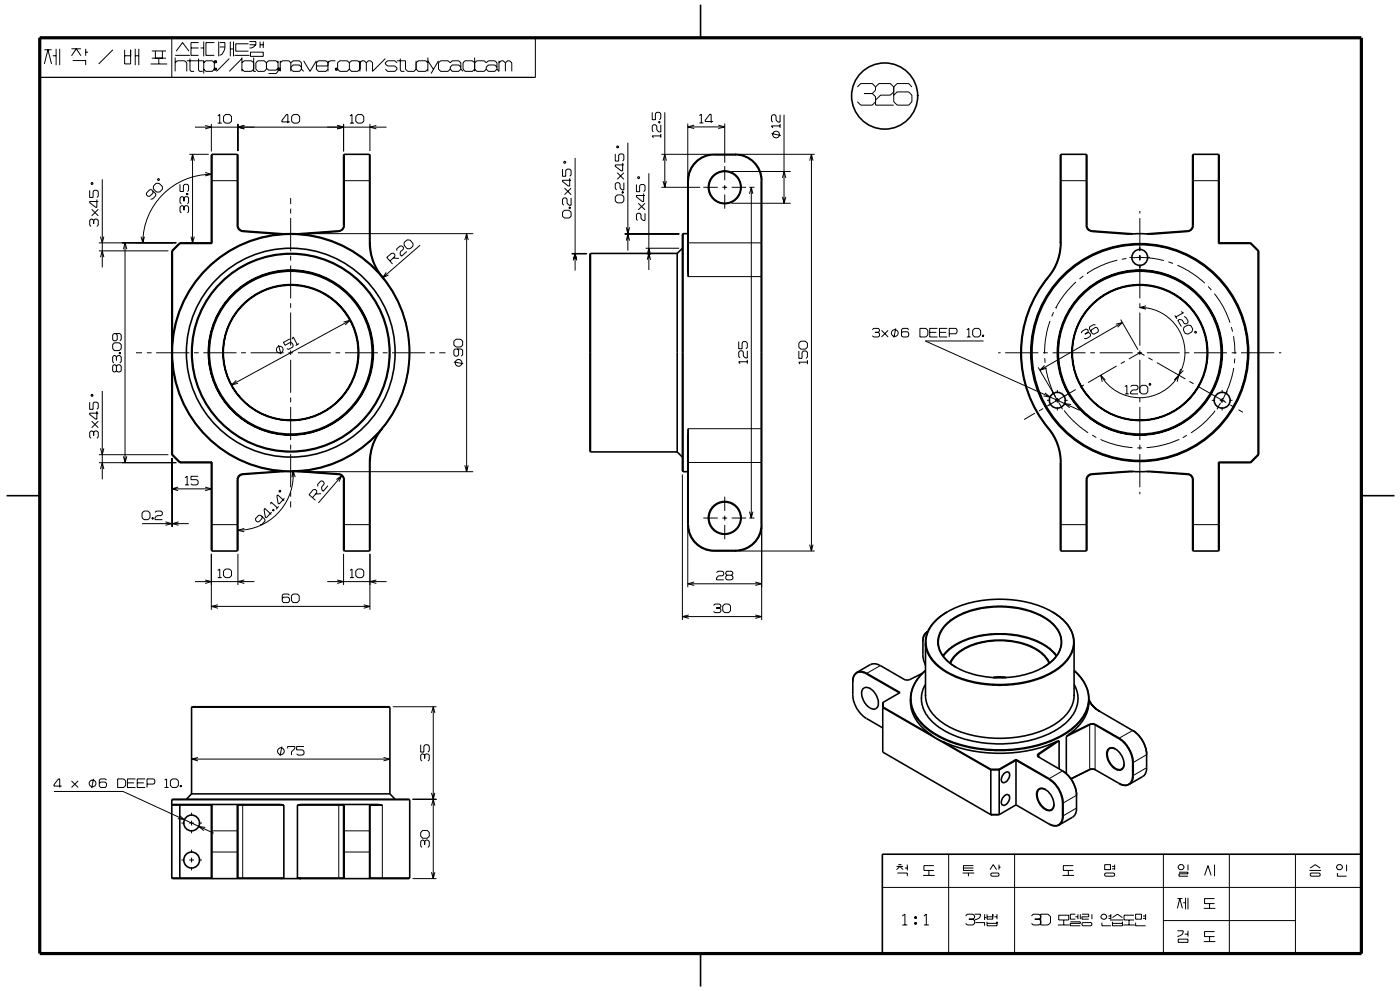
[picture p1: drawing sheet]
<svg xmlns="http://www.w3.org/2000/svg" width="297mm" height="210mm" viewBox="0 0 297 210" stroke-linecap="round" stroke-linejoin="round" font-family="sans-serif">
<g fill="none" stroke="#000" stroke-width=".21">
<path d="M8.4 8h105.1l-.1 8.4h-105zM9.4 10.5h1.5M9.4 13.5l.8-3 .7 3M11.2 11.8h.7M11.9 10.3v3.5M12.7 10.3v3.5M15.2 10.3h1.9M15.2 11.8l1-1.5 .9 1.5M15.4 12.8h2.8v1M18.2 10.3v1.5M18.2 11h.5M23.9 10.5l-3 3"/>
<path d="M26.4 11.8h1.3M26.4 10.5v3h1.3v-3M28.7 11.8h.7M28.7 10.3v3.5M29.4 10.3v3.5M31.9 13.5h3.5M32.2 12.3h3M32.2 10.8h3M32.9 10.8v1.5M33.6 12.3v1.2M34.4 10.8v1.5M36.4 8v8.4"/>
<path d="M37.1 11.7h3.2M37.1 13.3l.4-.4h1.6l.5 .4v1.8M37.1 12.2v2.9M37.3 10.8l1.4-1.8 1.3 1.8M39.6 12.9h3.6v2.7M40.3 12.4v2.5l.2 .2h.6M40.5 10.2h1.6M42.1 12.4v2.5l.2 .2h.7M42.1 9h-1.6v2.7h1.6M42.5 10.2h.7M43.2 13.3l.4-.4h1.4l.4 .4h.5v-.4h-.5v2h.5v-.5h-.5M43.2 14.6l.4 .5h1.4l.4-.5"/>
<path d="M43.2 8.8v3.1M45.4 9h-1.8v2.7h1.8M45.7 12.9v.4M45.7 14.4v.5M46.4 8.8v3.1M46.6 9h1.1a2.36 2.36 0 0 1-1.1 2.7M46.6 9.9h1.1M48.6 12.4l-2.7 2.7M48.8 8.8v3.1M48.8 10.4h.7M49.5 8.8v3.1M49.7 11.7h3.2"/>
<path d="M51.3 13.3l.4-.4h1.6l.5 .4M51.3 14.6l.4 .5h1.6l.5-.5M51.3 12.4l-2.7 2.7M51.3 12.2v2.9M52.7 9.3h-2.7v1.5h2.7M52.9 8.8h1.3v.7M52.9 9.5h1.3M53.1 11h2.7v.9h-2.7zM53.8 12.2v2.9h.4M54.2 9.5a1.44 1.44 0 0 1-1.3 .7M54.2 13.3l.5-.4h1.3l.5 .4v1.3l-.5 .5h-1.3l-.5-.5zM55.1 8.8v1.4"/>
<path d="M55.1 9.5h.7M55.8 8.8v1.4M56.5 13.3l.4-.4h1.6l.4 .4M56.5 14.4l.4 .5h1.6l.4-.5h.5M58.9 14.9h.5M58.9 12.9v2.2l-.4 .5h-1.6M59.2 14.4v.5M59.4 13.3l.5-.4h1.3l.4 .4M59.4 12.9v2.2M61.6 13.3v1.8M61.6 13.3l.5-.4h1.4l.4 .4v1.3M61.6 14.6l.5 .5h1.4l.4-.5"/>
<path d="M61.6 14.2l.5-.4h1.4l.4 .4M63.9 14.6l.4 .5M64.3 12.9l1.4 2.2 1.4-2.2M67.1 14h2.4M69.5 12.9v2.2M71.1 12.9h-1.1l-.5 .4-.4-.4h-1.6l-.4 .4v1.3l.4 .5h1.6l.4-.5M71.3 14.4v.5M71.5 14.6l.5 .5h1.6l.4-.5M74 13.3l-.4-.4h-1.6l-.5 .4v1.6h-.4v-.5h.4M74 13.3l.5-.4h1.3l.5 .4 .4-.4h.5l.4 .4M74 14.6l.5 .5h1.3l.5-.5M74 13.3v1.3"/>
<path d="M76.3 12.9v2.2M77.6 13.3v1.8M81.7 12.4l-2.8 2.7v-1.8l-.4-.4h-.4l-.5 .4M84.2 13.3l-.5-.4h-1.6l-.4 .4v.2l.4 .5h1.6l.5 .4v.2l-.5 .5h-1.6l-.4-.5M84.2 12.9h1.7v1.7l.5 .5h1.4l.4-.5M84.8 12.4v2.5l.2 .2h.7M88.2 12.9v1.7M88.2 13.3l.4-.4h1.6l.5 .4M88.2 14.6l.4 .5h1.6l.5-.5M90.7 12.2v2.9M90.7 12.9l1.1 1.7M92.9 12.9l-1.5 2.7"/>
<path d="M95.4 14.6l-.4 .5h-1.6l-.5-.5v-1.3l.5-.4h1.6l.4 .4 .4-.4h1.4l.5 .4v1.3M95.4 14.6l.4 .5h1.4l.5-.5M97.7 14.2l-.5-.4h-1.4l-.4 .4v.4M97.7 14.6l.4 .5M100.6 12.2v2.9M103 14.6l.5 .5h1.4l.4-.5M103 14.6l-.4 .5h-1.6l-.4-.5-.5 .5h-1.5l-.5-.5v-1.3l.5-.4h1.5l.5 .4 .4-.4h1.6l.4 .4 .5-.4h1.4l.4 .4v1.3M105.3 14.2l-.4-.4h-1.4l-.5 .4v.4M105.7 13.3l.5-.4h.4l.5 .4M105.7 12.9v2.2l-.4-.5M107.1 13.3l.5-.4h.4l.5 .4v1.8M107.1 13.3v1.8"/>
<path d="M181.7 18.4l.7-.7h2.5l.6 .7M183.1 19.8h1.8M184.9 19.8l.6 .7v1.8h3.9M185.5 18.4v.7l-.6 .7M185.5 18.4l.8-.7h2.4l.7 .7M189.4 18.4v3.1l.7 .8h2.5l.7-.8v-1.3l-.7-.7h-2.5l-.7 .7M189.4 19.5l-.7 .7h-2.1l-1.1 1M189.4 18.4l.7-.7h2.5l.7 .7M19.4 38.7l.3 .1-.1 .3-.3-.1zM21.7 38v18.6M32.5 39.4l.6-.6h.6l.7 .7v.6l-.6 .6h-.6l-.7-.7zM33.5 37.8l.3 .2-.1 .2-.3-.1z"/>
<path d="M38.1 39v1.6h.8v-1.3l.2-.3h.6l.3 .3v1l-.3 .3M40.1 32.7h4.1M40.5 34l.3-1.3 .4 1.3M40.8 32.7v18.7M41.3 26.9h40.6M43.5 36.5l1.3 .4-1.3 .4M43.5 26.6l1.3 .3-1.3 .4M44.8 26.3v5.8M44.8 38.3h5.6M44.8 36.9a14.5 14.5 0 0 0-14.5 14.5M46.1 24.6l.5-.3v1.8M46.1 26.1h.9"/>
<path d="M47.4 24.7l.4-.4h.8l.5 .4v1l-.5 .4h-.8l-.4-.4zM50.4 26.2v5.8M51.8 26.6l-1.4 .3 1.4 .4M61.4 25.8h-1.7v-.3l1-1.2h.3v1.8M61.8 24.7l.4-.4h.9l.4 .4v1l-.4 .4h-.9l-.4-.4zM71.5 26.6l1.3 .3-1.3 .4M72.8 26.3v5.8M72.8 38.3h5.6M74.2 26.1h.8M74.2 24.6l.4-.3v1.8M75.4 24.7l.4-.4h.9l.4 .4v1l-.4 .4h-.9l-.4-.4zM78.4 26.2v5.8"/>
<path d="M79.8 26.6l-1.4 .3 1.4 .4M119.2 35.8v1.5h.7v-1.2l.3-.3h.5l.3 .3v1l-.3 .2M119.5 34.3l.3-.1 .1 .3-.3 .1zM119.6 39.8l1.4 1.4M120.7 37.8v1.6h-.3l-1.2-1v-.2h1.8M121 39.8l-1.4 1.4M121.9 33.4v23.9M130.4 32.6v1.5h.7v-1.2l.3-.3h.5l.3 .3v.9l-.3 .3M130.8 30.9l.3 .2-.1 .2-.3-.1zM130.8 36.6l1.4 1.4M131.9 34.5v1.7h-.2l-1.3-1v-.3h1.8M132.2 36.6l-1.4 1.4"/>
<path d="M132.2 38.7v1.5h-.4l-.4-.4v-.8l-.3-.3h-.4l-.3 .3v.9l.3 .3M133.1 30.2v22.9M134.9 39.1v1.5h.6v-1.3l.3-.2h.6l.3 .2v1l-.3 .3M135.1 37.6l.3-.2 .1 .3-.2 .1zM137.5 36.7v20.5M138.2 23.8v1.6h.7v-1.3l.3-.3h.5l.3 .3v1l-.3 .3M139.6 25.7h.3v.3h-.3zM139.6 25.9h.3M140 28.8h-1.8l.3 .4M140 26.4v1.5h-.4l-.4-.4v-.8l-.3-.3h-.4l-.3 .3v1l.3 .2M140 28.4v.8M140.2 39.7h8.2"/>
<path d="M140.2 32.7h10.5M140.5 38.4l.4 1.3 .3-1.3M140.5 34l.4-1.3 .3 1.3M140.9 23.8v15.9M145.8 26.2v11.4M145.8 38.3h.1M145.8 26.9h7.8M147.1 26.5l-1.3 .4 1.3 .3M148.2 24.5l.4-.3v1.8M148.2 26h.9M149.1 39.7h3M151.1 25.7h-1.7v-.2l1-1.3h.3v1.8"/>
<path d="M151.3 32.7v.1M152.2 26.5l1.4 .4-1.4 .3M153.1 39.7h1M153.6 26.2v8.3M153.6 35.2v3M153.6 39.2v1M155 36.3h12.6M155.1 39.7h3M155.8 32.7v.1M156.5 32.7h16.1M158.8 39.7h1.1M159.2 39.7v70"/>
<path d="M161.3 38.3h.1M163.5 28.3l2 .4M165.3 24.3v1.6h-.4l-.4-.5v-.8l-.3-.3h-.4l-.3 .3v1l.3 .3M165.3 26.7h-1.8l.3 .4M165.3 26.3v.8M165.8 37.7l.4-1.4 .3 1.4M166.2 24.3v18.7M171.6 34l.4-1.3 .3 1.3M172 32.7v84M181.7 21.5l.7 .8h2.5l.6-.8M224.7 38.3h5.6M252.7 38.3h5.7"/>
<path d="M19 40.3v1.5h.7v-1.2l.3-.3h.5l.3 .3v1l-.3 .2M19.4 44.3l1.4 1.4M19.9 46.7l-.3-.3h-.3l-.3 .3v1l.3 .3M19.9 46.7l.2-.3h.4l.3 .3v1l-.3 .3M19.9 46.7v.7M20.5 42.3v1.6h-.2l-1.3-1v-.2h1.8M20.8 44.3l-1.4 1.4M21 51.4h16.4M21 53.1h14.7M21.3 50.1l.4 1.3 .3-1.3M21.3 54.5l.4-1.4 .3 1.4M26.2 52.8l.3-1.4 .4 1.4"/>
<path d="M26.5 51.4v46.6M29.9 50.1l.4 1.3 .3-1.3M32.4 40.5v.4l-.7 .7h-.4l-.3-.3v-.4l.7-.7h.4l.9 .9v.3l-.7 .8h-.4M39 43.9l-.3-.3h-.3l-.3 .3v.9l.3 .3M39 41.9l-.3-.2h-.3l-.3 .2v1l.3 .3M39 43.9l.3-.3h.4l.3 .3v.9l-.3 .3M39 41.9v.7M39 43.9v.6M39 41.9l.3-.2h.4l.3 .2v1l-.3 .3M39.5 41h.3v.2h-.3zM39.5 41.1h.3M40.5 50.1l.3 1.3 .4-1.3"/>
<path d="M50.3 47.8h.1M51.4 48.9v.1M61.6 42v1.2M61.6 44.2v1M61.6 46.2v7M61.6 54.2v1M61.6 56.2v7M63 49.5h37.3M71.8 48.9v.1M72.8 47.8h.1M78.3 51.4h.1M81 58.7l1 1.2"/>
<path d="M81.8 57.7l-.7 1.1 1.2-.5M82.6 55.3l1.1-.9v-.4l-.3-.4h-.4l-1 .9 1.2 1.4M83.4 54.7h1.1M84.1 53.1v-.4l.7-.6h.4l.3 .3v.4l-.7 .5v.6l.3 .4 1.1-1M85.6 51.4l.7-.6h.6l.6 .8v.6l-.6 .5h-.6l-.7-.8zM89 51.9l-7.9 6.9M98.5 50.8l.4-1.3 .3 1.3M98.9 49.5v50.4M119.6 44.5h1l.4 .5v.8l-.4 .4h-1l-.4-.4v-.8zM120.6 43.9h.3v.3h-.3zM120.6 44h.3M121 41.9v1.6h-.4l-.4-.4v-.9l-.3-.3h-.4l-.3 .3v1l.3 .3"/>
<path d="M121.2 53.8h3.1M121.2 53.7h3.2M121.5 55.2l.4-1.4 .3 1.4M121.5 55l.4-1.3 .3 1.3M130.8 41.3h1l.4 .4v.8l-.4 .5h-1l-.4-.5v-.8zM131.8 40.6h.3v.3h-.3zM131.8 40.8h.3M132.4 49.5h11.6M132.4 49.6h11.5M132.7 51l.4-1.4 .3 1.4M132.7 48.1l.4 1.4 .3-1.4M135.3 43.1l1.4 1.4"/>
<path d="M136.4 41v1.7h-.3l-1.2-1v-.3h1.8M136.7 45.2v1.5h-.4l-.5-.4v-.9l-.3-.2h-.4l-.2 .2v1l.2 .3M136.7 43.1l-1.5 1.4M136.8 53.7h6M136.8 52.6h7.1M137.2 55l.3-1.3 .4 1.3M137.2 53.9l.3-1.3 .4 1.3M145.8 51.4h15.6M145.8 58.6l15.6 .1M153.6 41.2v3M155 43.1h12.6M158.8 41.1l.4-1.4 .4 1.4"/>
<path d="M165.8 41.7l.4 1.3 .3-1.3M222.1 58.6l.1 .1M224.7 51.4h.1M228 59.7l-2.5 2.8-1.8 2.7M229.6 58.5l-.8 .6M230.2 47.8h.1M230.4 57.9h.1M231.4 48.9v.1M236.8 55.1l-3.6 1.2-2.8 1.6M238.7 54.7l-1 .2M239.4 54.5h.6M239.7 54.6h3.8l3.1 .6"/>
<path d="M241.6 44.7v.5M241.6 46.2v7M241.6 54v1.2M241.6 56v7.2M243 54.5h.7M247.6 55.5l1 .3M249.5 56.2l3.3 1.8 2.5 2M251.7 48.9v.1M252.7 47.8h.2M23.9 73l.4-.4h1l.4 .4v.8l-.4 .5h-1l-.4-.5zM24.6 70.7l.2 .3v.9l-.2 .3h-.5l-.2-.3v-.9l.2-.3h1.3l.3 .3v.9l-.3 .3M24.7 75.6l-.3-.3h-.3l-.2 .3v1l.2 .3"/>
<path d="M24.7 77.6l-.3-.3h-.3l-.2 .3v.9l.2 .3h.3l.3-.3M24.7 77.6l.3-.3h.4l.3 .3v.9l-.3 .3h-.4l-.3-.3M24.7 75.6v.7M24.7 77.6v.9M24.7 75.6l.3-.3h.4l.3 .3v1l-.3 .3M25.3 74.7h.2v.2h-.2zM25.3 74.8h.2M28.8 74.7h1.3M31.1 74.7h1M33.1 74.7h7M41.1 74.7h1M43.1 74.7h7"/>
<path d="M51.1 74.7h1M53.1 74.7h7M59 73.1l.6 1.9M61.1 74.7h1M61.4 71.8l-1.3 .7 .3 .6 1.1-.6 .4 .1 .2 .5v.4l-.9 .5-.4-.1M61.6 64.2v1M61.6 66.2v7M61.6 74.2v1M61.6 76.2v7M61.9 71.8l.2-.4 .9 1.6M63.1 74.7h7M63.4 72.8l-.7 .4"/>
<path d="M71.1 74.7h1M72.8 68.2l1.4-.3-1.1 .9M73.1 74.7h7M74.2 67.9l-25.1 13.6M81.1 74.7h1M83.1 74.7h7M91.1 74.7h1M93.1 74.7h1.3M96.2 72.3l.4-.5h1l.4 .5v.8l-.4 .4h-1l-.4-.4zM96.2 76.7l2 .3M96.9 73.9l.3 .3v.9l-.3 .3h-.4l-.3-.3v-.9l.3-.3h1.2l.3 .3v.9l-.3 .3M156.5 72.3v1.6h.8v-1.3l.2-.3h.6l.3 .3v1l-.3 .3"/>
<path d="M158.4 74.3v1.5h-.5l-.4-.4v-.8l-.2-.3h-.5l-.3 .3v.9l.3 .3M158.4 76.6h-1.9l.3 .4M158.4 76.2v.8M169.3 74.3v1.6h.7v-1.3l.3-.3h.5l.3 .3v1l-.3 .3M169.7 72.3h1l.4 .4v.8l-.4 .5h-1l-.4-.5v-.8zM171.1 76.7h-1.8l.2 .4M171.1 76.3v.8M184.9 69.8l.3-.2h.9l.3 .2-.3 .6M185.4 70.4h.7M186.1 70.4l.3 .3v.4l-.3 .3h-.9l-.3-.3M186.8 70l1.4 1.4M188.2 70l-1.4 1.4"/>
<path d="M189.8 69.6l-.4 1.9M192.6 69.8l-.3-.2h-1l-.3 .2v1.3l.3 .3h1l.3-.3v-.6l-.3-.2h-1l-.3 .2M194.9 69.6h1.3l.4 .4v1l-.4 .4h-1.3zM197 70.4h1.4M198.7 69.6h-1.7v1.8h1.7M199.1 70.4h1.4M200.7 69.6h-1.6v1.8h1.6M201.2 70.7h1.4l.2-.3v-.5l-.2-.3h-1.4v1.8M204.9 71.4h.8M204.9 69.9l.4-.3v1.8M206.1 70l.4-.4h.9l.4 .4v1l-.4 .4h-.9l-.4-.4zM208.2 71h.2v.3h-.2z"/>
<path d="M208.3 71v.3M208.4 72.2h-12.3l32.7 14.7M211.5 74.7h.5M213 74.7h7M220 77.8l3.7 6.4M221 74.7h1M221.4 77.4l-1 1 1.3-.4M221.4 75.9l.1 .9M221.6 77.8l.6 2.7 1.5 3.7M222.5 68l-.5 1.6-.4 2-.2 3.2M223.1 74.7h6.9M223.3 66.1l-.4 .9"/>
<path d="M223.7 65.2h.1M230.5 70.4l.1-.3-.1-.3-.4-.1-.8 .5-.2 .4M230.5 70.4l-.6 .4M230.5 70.4l.4 .1 .2 .4-.1 .4-.8 .5-.4-.1M231.1 74.7h.9M232.1 68.8l-.3-.1-.9 .5-.1 .4 .7 1.1 .4 .1 .8-.5 .1-.4-.3-.5-.4-.1-.8 .6-.1 .3M233 74.7h7M236.5 68.7l1.3-.4-.9 1M236.6 77.5l-6 3.5M237.5 67.7l3.7 6.4M237.8 68.3l-17.4 10.1M238.4 76.5l-.9 .5"/>
<path d="M241 74.7h1M241.6 64.2v1M241.6 66.2v7M241.6 74.2v1M241.6 76.2v7M241.6 65.1a9.6 9.6 0 0 1 8.2 14.4 9.6 9.6 0 0 1-16.5 0M242.5 75.3l-.9-.6-2.4 1.3M242.9 64.8l-1.3 .4 1.3 .3M243 74.7h7M243.4 75.8l.9 .5M245.2 76.8l6 3.5M249 66.8l.4 .7"/>
<path d="M250.2 78.1l-.4 1.4 1-1M250.3 66l.5 .3-1.6 .8M250.9 67.1l.4 .1 .5 .8-.1 .4-.4 .2-.4-.1-.4-.7-.6-.1-.3 .2 .8 1.3M250.9 69.3l.9-.5 .5 .2 .5 .7-.2 .6-.8 .5-.6-.2-.4-.7zM251 74.7h1M253 74.7h7M253.2 70.2h.3v.3h-.3zM256 60.7l.7 .7M257.3 62.2l2 2.9 1.3 3.2M260.9 69.3l.3 .9M261 74.7h1M261.4 71.2l.3 3.7"/>
<path d="M261.5 77.9l-.8 3.2-1.5 3.4M261.7 75.9l-.1 1M263 74.7h7M271 74.7h.5M19 85.2v1.5h.7v-1.3l.3-.2h.5l.3 .2v1l-.3 .3M19.3 83.7l.3-.2 .1 .3-.3 .2zM19.4 89.2l1.4 1.4M19.9 91.6l-.3-.3h-.3l-.3 .3v.9l.3 .3M19.9 91.6v.7M19.9 91.6l.2-.3h.4l.3 .3v.9l-.3 .3M20.5 87.1v1.7h-.2l-1.3-1v-.3h1.8M20.8 89.2l-1.4 1.4"/>
<path d="M21 98h16.4M21 96.3h14.7M21.3 95l.4 1.3 .3-1.3M21.3 99.4l.4-1.4 .3 1.4M21.7 82.8v18.7M26.2 96.7l.3 1.3 .4-1.3M36.4 97v14.6M36.5 97v14.6M50.1 80.6l-1 .9 1.3-.3M61.6 84.2v1M61.6 86.2v7M61.6 94.2v1"/>
<path d="M61.6 96.2v7M62.1 99.7a11.7 11.7 0 0 1-11.7 12.6M63 99.9h37.3M63.5 99.6l-1.9 .2M78.3 98h.1M98.5 98.6l.4 1.3 .3-1.3M145.8 98h15.6M161.4 90.7l-15.6 .1M219.3 87.5l-2.3 1.4M221.1 86.5l-.9 .5M221.4 83.2l1.1 .9-1.4-.2M221.9 84.8h.6"/>
<path d="M222.2 90.7l-.1 .1M222.8 85.6l-.6 .3M223 82.9l.3 .6M223.6 84.8h1M223.7 84.2l.2 .2M223.8 84.4l.5 .8M223.9 84.4h.1M224.1 82.6v.7M224.1 84.3v1M224.1 86.3v.7M224.4 85.3l.5 .8M224.5 84.5l-.9 .5"/>
<path d="M224.7 98h.1M224.8 86.1l.4 .6M225.5 86.9l2 2.3 1.5 1.3 1.6 1.2M225.5 84.8h.8M226 83.7l-.6 .3M227 85.7l-1.4-.2 1.1 .9M228 82.5l-6.1 3.5M229.7 81.5l-.8 .5M231.5 92.2l.8 .5M233.2 93.1l3.6 1.2 3.2 .5M234.2 80.5l-.9-1 .3 1.4M238.4 81.9l.4-.3v1.8"/>
<path d="M238.4 83.4h.8M239.6 81.9l.3-.3h1l.3 .3v.4l-.3 .3h-.9l-.4 .4v.4h1.6M241 94.9h1M241.6 82l.4-.4h.8l.4 .4v1l-.4 .4h-.8l-.4-.4M241.6 84.2v1M241.6 86.2v7M241.6 94.2v1M241.6 96.2v7M243.6 81.2l.3 .1-.1 .3-.3-.1zM248.8 80.5l1-1-.3 1.4M249.7 93.1h.1M249.7 93.1l-2.8 1-3.9 .7"/>
<path d="M251.5 92.2l-.8 .5M252.1 80.8l.8 .5M253.8 81.8l6 3.5M256.8 84.8h.7M257.5 87l-2 2.2-3.1 2.5M258.2 86.1l-.3 .6M258.5 84.8h1M258.7 85.3l-.6 .9M259 82.6v.7M259 84.3v1M259 86.3v.7M259.2 84.4l-.5 .8"/>
<path d="M260.1 82.9l-.3 .6M260.5 84.8h.7M260.7 85.8l.9 .5M262.5 86.8l.9 .5M30.1 110.9h9.9M30.5 108.2h.9l.4 .5v.9l-.4 .5h-.9l-.4-.5v-.9zM32.2 109.6h.3v.3h-.3zM32.3 109.6v.3M32.8 108.5l.3-.3h1l.3 .3v.5l-.3 .2h-.8l-.5 .4v.5h1.6M35.1 110.5l1.3 .4-1.3 .4M36.4 103.5h8.4M37.8 103.2l-1.4 .3 1.4 .4"/>
<path d="M37.8 110.5l-1.3 .4 1.3 .4M39.2 101.2l.5-.3v1.8M39.2 102.7h.8M42 100.9h-1.5v.7h1.2l.3 .3v.5l-.3 .3h-1l-.2-.3M43.5 103.2l1.3 .4-1.3 .3M44.8 117.3v11.9M44.8 111.1h5.6M50.3 101.6h.1M50.4 117.3v6.6M51.4 100.4v.1M51.8 111.9l-1.4 .4 1.4 .3M55.5 109.4v.4l-.6 .7h-.4l-.3-.3-.1-.3 .7-.8h.4l.9 .9 .1 .4-.7 .7h-.4"/>
<path d="M57.4 106.8v-.5l1.4 1.3M57.6 108.5l-1.2 1.2-.2-.2-.2-1.6 .1-.2 1.4 1.3M57.8 108l.2 .2M57.9 107.9l.2 .2-.1 .1-.3-.1zM59.1 107.3l-.6 .6M59.1 103.9l.3-.1 .1 .3-.3 .1zM60.3 105.5l-1.2 1.3-.2-.2-.2-1.6 .1-.2 1.4 1.2M61.6 104.2v1M61.6 106.2v1.3M62.6 101.1l-.5-1.4-.3 1.4M66.2 105.4l.9-1v-.5l-.3-.2h-.4l-.9 1.1 1.3 1.2M68 104.6h-1.2"/>
<path d="M69.5 102.9l-1 1.2-.3-.3v-.6l.5-.7v-.3l-.4-.3h-.4l-.6 .7 .1 .4M71.3 101.6l1.1-.8-.6 1.2M71.8 100.4v.1M72.4 100.8l-4.9 5.7M72.8 117.3v6.6M72.8 111.1h5.6M72.8 101.6h.1M78.4 117.3v11.9M144.6 100.5v30.8M145.8 111.8v12.6M145.8 111.1h.1M149.1 109.7h3"/>
<path d="M151.3 116.6v.1M153.1 109.7h1M153.6 105.2v3M153.6 109.2v1M153.6 111.2v3M155.1 109.7h3M155.8 116.6v.1M156.5 116.7h16.1M158.8 109.7h1.1M158.8 108.4l.4 1.3 .4-1.3M161.3 111.1h.1M161.4 111.8v19.5"/>
<path d="M171.6 115.4l.4 1.3 .3-1.3M224.7 111.1h5.6M230.2 101.6h.1M231.4 100.4v.1M241.6 104.2v.5M251.7 100.4v.1M252.7 111.1h5.7M252.7 101.6h.2M41.3 123.2h12.6M43.5 122.9l1.3 .3-1.3 .4M44.8 128.4h33.6M46.1 120.8l.5-.3v1.8"/>
<path d="M46.1 122.3h.9M46.2 128.1l-1.4 .3 1.4 .4M47.4 120.9l.4-.4h.8l.5 .4v1l-.5 .4h-.8l-.4-.4zM51.8 122.9l-1.4 .3 1.4 .4M61.3 126.1l-.2-.3h-1l-.3 .3v1.2l.3 .3h1l.2-.3v-.5l-.2-.3h-1l-.3 .3M61.8 126.2l.3-.4h.9l.4 .4v1l-.4 .4h-.9l-.3-.4zM69.3 123.2h12.6M71.5 122.9l1.3 .3-1.3 .4M74.2 120.8l.4-.3v1.8M74.2 122.3h.8M75.4 120.9l.4-.4h.9l.4 .4v1l-.4 .4h-.9l-.4-.4zM77.1 128.1l1.3 .3-1.3 .4"/>
<path d="M79.8 122.9l-1.4 .3 1.4 .4M144.6 130.6h16.8M145.8 123.7h15.6M146 130.3l-1.4 .3 1.4 .4M147.1 123.3l-1.3 .4 1.3 .3M151.2 128.2l.3-.3h1l.3 .3v.3l-.3 .3M151.8 128.8h.7M151.8 121.3l.3-.3h1l.3 .3v.4l-.3 .3h-.8l-.5 .4v.4h1.6M152.5 128.8l.3 .3v.4l-.3 .3h-1l-.3-.3M153.2 128.4l.4-.5h.8l.4 .5v.9l-.4 .5h-.8l-.4-.5zM154 121.8l-.2-.3v-.2l.2-.3h1l.3 .3v.2l-.3 .3M154 121.8l-.2 .3v.5l.2 .2h1l.3-.2v-.5l-.3-.3"/>
<path d="M154 121.8h1M160.1 130.3l1.3 .3-1.3 .4M160.1 123.3l1.3 .4-1.3 .3M59.7 158.1l-.3 2M61 158.5v-.4h1.5v.4l-.7 .8v.6M64.4 158.1h-1.5v.7h1.2l.3 .3v.6l-.3 .2h-.9l-.3-.2M83.2 149.7h9.3M89.2 157.7v1.6h.6v-1.3l.3-.3h.6l.3 .3v1l-.3 .3M90 159.9l-.3-.2h-.3l-.2 .2v1l.2 .3M90 159.9v.8M90 159.9l.3-.2h.4l.3 .2v1l-.3 .3M91.4 151l.4-1.3 .4 1.3"/>
<path d="M91.8 149.7v36.4M186.6 141l-3 1.7M220.1 159.6l.1 .8M230.9 153.4v9.6M232.1 153.5v9.5M240 154.7l-2.9 1.8M243 159.9l-3 1.6M11.4 167.6h14.7l19.2 8.9M13.1 166.5h-1.7v-.3l1-1.2h.3v1.8M15.2 165.4l1.3 1.4M16.6 165.4l-1.4 1.4M19.8 165l-.4 1.9"/>
<path d="M22.6 165.2l-.3-.2h-1l-.3 .2v1.3l.3 .3h1l.3-.3v-.6l-.3-.3h-1l-.3 .3M24.9 165h1.3l.4 .4v1l-.4 .4h-1.3zM27 165.8h1.4M28.7 165h-1.7v1.8h1.7M29.1 165.8h1.4M30.8 165h-1.7v1.8h1.7M31.2 166.1h1.4l.2-.3v-.6l-.2-.2h-1.4v1.8M34.9 166.8h.8M34.9 165.2l.4-.2v1.8M36.1 165.4l.4-.4h.9l.4 .4v1l-.4 .4h-.9l-.4-.4zM38 172.7l1.1 .9-1.4-.2M38.2 166.4h.2v.2h-.2z"/>
<path d="M38.3 166.4v.2M38.4 174.3h.7M40.1 174.3h1M40.6 172.1v.7M40.6 173.8v1M40.6 175.8v.7M40.6 180v.6M40.6 160.8h42M42 160.4l-1.4 .4 1.4 .4M42.1 174.3h.7M43.5 175.3l-1.4-.2 1.1 .8M44.8 176h5.6"/>
<path d="M51.4 170.4v15.7M71.8 170.4v15.7M72.8 176h5.6M81 170.5l-.1 15.6M81.3 160.4l1.3 .4-1.3 .4M87.4 169.3h5.1M89.2 176.3l.4-.4h.9l.5 .4v.8l-.5 .5h-.9l-.4-.5zM90 178.2l-.3-.3h-.3l-.2 .3v1l.2 .3M90 178.2l.3-.3h.4l.3 .3v1l-.3 .3M90 178.2v.7M91.4 167.9l.4 1.4 .4-1.4M91.4 170.6l.4-1.3 .4 1.3"/>
<path d="M225.2 163.3l-3 1.7M225.2 170.1h.1M225.2 172.8h.1M228.1 168.4l-2.8 1.7M228.1 171.2l-2.8 1.6M243 162.6l-3 1.7M38.4 182.2h.7M40.1 182.2h1M40.6 181.7v1M40.6 183.6v.8M42.1 182.2h.7M44.8 180.5h5.6"/>
<path d="M72.8 180.5h5.6M87.4 186.1h5.1M91.4 184.7l.4 1.4 .4-1.4M187 181h101.5v21h-101.5zM187 188h101.5M190 183.5h1.4M190 184.2l.7-.7 .7 .7M190.2 184.9h2.1v.7M190.4 183.1h.6M191.2 194l.6-.4v2.3M191.2 195.9h1.1M191.8 183.9h.5"/>
<path d="M192.3 183.1v1.3M193.8 195.4h.4v.3h-.4zM193.8 194.2h.4v.3h-.4zM194 194.2v.3M194 195.4v.3M195.6 185.4h2.5M195.8 195.9h1M195.8 194l.5-.4v2.3M196.8 184.4v1M197.9 183.3h-2.1v1.1h2.1M201 181v21M204 184.9h2.5"/>
<path d="M204.2 183.9h2.1M204.6 194l.4-.4h1.2l.3 .4v.4l-.3 .3M205.2 184.9v.7M205.3 194.7h.9M206.2 194.7l.3 .3v.6l-.3 .3h-1.2l-.4-.3M206.3 183.3h-2.1v1.1h2.1M206.5 193.6h1.3a1.11 1.11 0 0 1-1.3 1.3M206.7 195.4h2v.7M208.7 193.6v1.3M208.7 194.4h.3M209.2 194.2h1.2M209.2 193.6v1.1h1.2v-1.1"/>
<path d="M209.2 195.2v.9h2.1v-.9M209.2 195.6h2.1M209.8 184.2l.7-1.1 .7 1.1M210.1 184.9h1.4l.2 .2v.3l-.2 .2h-1.4l-.1-.2v-.3zM210.7 194.2h.6M211.3 193.6v1.1M211.7 183.1v1.1M211.7 183.7h.3M215 181v21M218.6 195.6l.3 .3h1.3l.3-.3M218.6 194l.3-.4h1.3l.3 .4M219.3 194.7h.9"/>
<path d="M220.2 194.7l.3 .3M220.5 193.6h1.6l.5 .6v1.2l-.5 .5h-1.6zM220.5 194.4l-.3 .3M224.2 195.9h2.5M224.4 193.8h2.1v1.1h-2.1zM225.2 185.4h2.4M225.4 194.9v1M226.4 184.4v1M226.8 195.2h2.1v.4h-2.1v.5h2.1M227.5 183.3h-2.2v1.1h2.2M227.9 194.2h.5M227.9 193.6h-1.1v1.1h1.1"/>
<path d="M228.4 193.6v1.1M228.9 193.6v1.1M229.3 193.6h1.4v.6h-1.4v.5h1.4M229.4 195.4h1.8l.2 .2v.3l-.2 .2h-1.8l-.1-.2v-.3zM231.4 193.6v1.1M233.5 195.4v.7h1.9M233.7 193.6h.5l.3 .4v.4l-.3 .3h-.5l-.4-.3v-.4zM234.1 183.1h1.2v1.1h-1.2zM234.3 184.9h1.7l.2 .2v.3l-.2 .2h-1.7l-.2-.2zM234.9 194.5h.5M234.9 194h.5M235.4 193.6v1.4"/>
<path d="M235.6 194.9h2.4M235.7 183.5h.5M235.7 184h.5M235.8 195.2v.9h2.1v-.9M235.8 195.6h2.1M235.8 194.4l1-.8 1.1 .8M236.2 183.1v1.1M238 195.9h2.5M239.3 194.9v1M240.3 193.8h-2.1v1.1h2.1M240.7 193.6h1.2v1.1h-1.2zM240.7 195.4v.7h2.1"/>
<path d="M242.2 194.5h.6M242.2 194h.6M242.8 193.6v1.3M246.5 195h28M246.5 181v21M249.5 197.1h1.2a1.12 1.12 0 0 1-1.2 1.3M249.5 190.3h1.1M249.5 192.4l.5-2.1 .6 2.1M249.7 198.9h2.1v.7h-2.1zM249.8 184.7h2v.4h-2v.5h2M250 183.1h.6l.3 .4v.4l-.3 .3h-.6l-.3-.3v-.4zM250.7 191.2h.5"/>
<path d="M251.1 197.9h.7M251.2 190.2v2.4M251.8 183.1v1.3M251.8 197.1v1.3M251.8 190.2v2.4M255.1 192.4h2.5M255.1 199.4h2.5M255.3 185.4l.7-2.1 .7 2.1M256.3 191.4v1M256.3 198.4v1M257.4 183.1v2.5M257.4 190.3h-2.1v1.1h2.1"/>
<path d="M257.4 197.3h-2.1v1.1h2.1M260.5 181v21M274.5 181v21M277.5 184.4h2.4M277.7 183.9l1-.8 1.1 .8M277.8 184.9h1.8l.2 .2v.3l-.2 .2h-1.8l-.1-.2v-.3zM283.4 184.9v.7h2M283.6 183.1h.5l.4 .4v.4l-.4 .3h-.5l-.3-.3v-.4zM285.4 183.1v1.4"/>
<circle cx="164.5" cy="28.5" r=".72"/>
<circle cx="59.3" cy="74.1" r=".72"/>
<circle cx="97.2" cy="76.8" r=".71"/>
<circle cx="189.6" cy="70.5" r=".73"/>
<circle cx="59.5" cy="159.1" r=".73"/>
<circle cx="19.6" cy="165.9" r=".72"/>
</g>
<g fill="none" stroke="#000" stroke-width=".34">
<path d="M148.5 1v7M44.9 32.7v18.9M44.9 32.7l-.1 .1v18.6M44.9 32.7h5.4M50.3 32.7v15.1a1.26 1.26 0 0 0 1.1 1.2l8 .6M50.3 32.7l.1 .1v15a1.14 1.14 0 0 0 1.1 1.1M72.9 32.7v15.1a1.2 1.2 0 0 1-1.1 1.2M72.9 32.7l-.1 .1v15M72.9 32.7h5.4M78.3 32.7v18.7a11.3 11.3 0 0 0 1.8 6.2M78.3 32.7l.1 18.7M155.8 32.8h-4.5a5.6 5.6 0 0 0-5.5 5.5v20.3v-20.3a5.6 5.6 0 0 1 5.5-5.6h4.5a5.6 5.6 0 0 1 5.7 5.6"/>
<path d="M155.8 32.8a5.5 5.5 0 0 1 5.5 5.5v72.8a5.5 5.5 0 0 1-5.5 5.5h-4.5a5.5 5.5 0 0 1-5.4-5.5M161.4 38.3v72.8M224.8 32.7v18.7a11.1 11.1 0 0 1-2.5 7.2M224.8 32.7h5.4M224.8 32.7l-.1 .1v18.6M230.2 32.7v15.1a1.2 1.2 0 0 0 1.2 1.2M230.2 32.7l.1 .1v15a1.14 1.14 0 0 0 1.1 1.1M252.9 32.7v15.1a1.27 1.27 0 0 1-1.2 1.2l-7.9 .6-1.5-.1-3 .1-7.9-.6M252.9 32.7l-.2 .1v15a1.11 1.11 0 0 1-1 1.1l-8.7 .6M252.9 32.7h5.3M258.2 32.7v18.9M258.2 32.7l.2 .1v18.6"/>
<path d="M36.4 53.1v43.2M36.4 53.1l.1 .1M36.5 53.2v19.1M38.1 51.4h6.7M38.1 51.4v.2M38.1 51.4l-1.7 1.7M38.1 51.6l-1.6 1.6M38.1 51.6h6.8M44.8 51.4l.1 .2M51.4 48.9l8.8 .6M71.8 49l-8 .6M72.9 47.8a1.14 1.14 0 0 1-1.1 1.1l-8.8 .6"/>
<path d="M78.4 51.4v-.1a11 11 0 0 0 2.6 7.3M125.1 53.7l-.1 .1v41.8l.1 .1M125.1 53.7v42M125.1 53.7h18.4M143.5 53.7v42M144.6 52.6l-1.1 1.1M144.7 49.5l-.1 .1v50.2l.1 .1M144.7 49.5v50.4M144.7 49.5h1.1M222.2 58.7a25.1 25.1 0 0 0 .6 32.7 11.4 11.4 0 0 1 2 6.6v18.7M224.7 51.4v-.1a11.8 11.8 0 0 1-3.4 8.4 25.2 25.2 0 0 0 1.4 31.8 11.2 11.2 0 0 1 2 6.5M231.4 48.9l8.7 .6"/>
<path d="M258.2 51.6h6.8M258.4 51.4h6.6M258.4 51.4l-.2 .2M265 51.6l1.6 1.6M265 51.4v.2M265 51.4l1.7 1.7M266.6 53.2v43.1M266.7 53.1v43.2M266.7 53.1l-.1 .1M36.5 77.1v19.2l1.6 1.6h6.8v18.8M36.4 96.3l1.7 1.7M36.5 96.3h-.1"/>
<path d="M38.1 98h6.7M38.1 97.9v.1M44.8 98v18.6l.1 .1M44.9 97.9l-.1 .1M59.4 99.8l-8 .6a1.24 1.24 0 0 0-1.1 1.2v15.1M60.2 99.9l-8.8 .6M63 99.9l8.8 .6a1.12 1.12 0 0 1 1.1 1.1M63.8 99.8l8 .6a1.24 1.24 0 0 1 1.1 1.2v15.1M78.4 98l-.1 18.7M80.1 91.8a11.2 11.2 0 0 0-1.8 6.2v18.7M81 90.8a11 11 0 0 0-2.6 7.2M125.1 95.7h18.4"/>
<path d="M143.5 95.7l1.1 1.1M144.7 99.9h1.1M224.7 98v18.6l.1 .1M240.1 99.9l-8.7 .6M243 99.9l8.7 .6a1.08 1.08 0 0 1 1 1.1v15l.2 .1M258.2 97.9l.2 .1M258.4 98v18.6l-.2 .1M258.4 98h6.6M265 97.9v.1M266.6 96.3l-1.6 1.6h-6.8v18.8M266.6 96.3h.1M266.7 96.3l-1.7 1.7"/>
<path d="M1.4 105h7M44.9 116.7h5.4M51.5 100.5a1.12 1.12 0 0 0-1.1 1.1v15l-.1 .1M72.8 101.6v15l.1 .1M72.9 116.7h5.4M145.8 111.1v-20.3v20.3a5.6 5.6 0 0 0 5.5 5.6h4.5a5.6 5.6 0 0 0 5.7-5.6M224.8 116.7h5.4M230.2 116.7v-15.1a1.24 1.24 0 0 1 1.2-1.2l7.9-.6h4.5l7.9 .6a1.24 1.24 0 0 1 1.2 1.2v15.1M231.4 100.5a1.12 1.12 0 0 0-1.1 1.1v15l-.1 .1M252.9 116.7h5.3M288.5 105h7M196.1 136.1v11.1a7.4 7.4 0 0 0 4.1 6.2 24.3 24.3 0 0 0 23.4 0 7.4 7.4 0 0 0 4-6.2v-11.1"/>
<path d="M196.1 136.1v.7l.3 1.1 .9 1.7 1.2 1.2 1.9 1.5 1.9 1 2.8 1 2.8 .6 3.7 .3 3.2-.2 3.4-.6 2.4-.8 2.3-1.1 2.2-1.5 1.2-1.3 1-1.8 .3-1.8M196.5 133.9l-.7 .6-.2 1.1v3.4l.5 1.8M196.5 133.8h.1zM196.6 133.9l-.4 .2-.5 .7-.1 1M198.3 131.5a20.2 20.2 0 0 1 14.7-4.6 19.4 19.4 0 0 1 12.4 4.6 6 6 0 0 1-.3 9.3 20.9 20.9 0 0 1-14.3 4.2 20.2 20.2 0 0 1-11.8-3.8 6.1 6.1 0 0 1-1.8-8.3zM199.8 138.9l1.9-1.9 2.6-1.4 3-.9 3.5-.5h2.2l2.5 .3 3.4 .9 3 1.5 1.2 1.1 .8 .9M200.3 132.4l1.1-1 1.5-1 2.6-1.1 3.5-.7 3.5-.2 3 .3 3.2 .8 1.8 .8 1.4 .8 1.3 1 .7 .8a5 5 0 0 1-1.1 7.2l-1.9 1.4-2.2 1-1.5 .4-2.9 .5-3.2 .2-4.2-.6-2-.6-1.6-.7-1.6-.9-1.6-1.5a4.9 4.9 0 0 1 .2-6.9zM200.8 129.6l-1.7 1.1-1.7 1.8-1.1 2-.2 1.6M222.9 129.6l2.2 1.5 1.2 1.3 .9 1.6 .4 2.1M223.9 139a12.4 12.4 0 0 0-8-4.3 19.8 19.8 0 0 0-14.1 2.4l-1.4 1.2-.5 .7M40.6 149.8v18.4M40.6 149.8h42"/>
<path d="M82.6 149.8v18.4M180.7 144.4a1.77 1.77 0 0 1 .9-1.9 1.77 1.77 0 0 1 2 .3l7 4M181.6 142.4l2.8-1.6 1.1-.2 1.1 .4 5.2 3h.9l2.7-1.4M181.6 142.4l-.6 .7-.2 .6-.1 3.5a6.3 6.3 0 0 0 2.9 5l3.5 2M181.6 142.4l.6-.2 1 .2 7.5 4.3-3.5 2.1M182.9 145.9a1.73 1.73 0 0 1 2.4 .8 2.61 2.61 0 0 1 .5 3.3 1.75 1.75 0 0 1-2.4-.9 2.82 2.82 0 0 1-.5-3.2zM187.2 149.8l-.1 .1 22.9 13.2h1.7M187.2 148.8v1M187.2 149.8l10.1 5.8M187.2 148.8l-.1 10.5 22.9 13.3M193 148l.1-1.3 .7-1.8 1.3-1.9 1-1a7.2 7.2 0 0 0-.8 11.1 20.7 20.7 0 0 0 12.8 5.5 27.9 27.9 0 0 0 18.3-3.7 8.3 8.3 0 0 0 4.3-7.7 8.3 8.3 0 0 0-3.1-5.2l1.5 1.6 .8 1.2 .6 1.4 .3 1.8M193 148l.2 1.9 1.1 2.2 1.7 2 2.4 1.6 3.4 1.6 2.7 .8 2.5 .5 3.8 .4 3.2-.1 4.1-.5 4.3-1.3 2.7-1.2 2-1.3 2.1-2.2 1.1-1.9 .4-1.3 .1-1.2"/>
<path d="M193 148a9 9 0 0 0 4.7 7.9l12.3 7M196.1 145l-.5 .9-.3 1.2 .1 2 .8 2.1 1 1.3 1.1 1 2.1 1.4 3.4 1.5 4.2 .9 3 .3 4.5-.3 3.7-.7 3.3-1.3 2.6-1.5 1.9-1.9 .9-1.4 .4-1.2 .2-1.2-.2-1.3-.7-1.8M201.3 140.5a7.9 7.9 0 0 1 5.6-4.2l2.8-.6 3.3-.1 3.6 .6 2.8 1.2a6.6 6.6 0 0 1 3 3.1M201.4 140.5a8.8 8.8 0 0 1 6.6-4.4 15.9 15.9 0 0 1 12.8 2.3l1.2 1.4 .3 .7M202.6 141.4a6.7 6.7 0 0 1-3.8-5.4 6.2 6.2 0 0 1 3.3-5 20.2 20.2 0 0 1 19.5 0 6 6 0 0 1 3.3 5.7 6.9 6.9 0 0 1-3.8 4.7M210.4 143.5h2.9M210.6 143.5h2.5M220.2 159.7l-.2 .4 .2 .3M224 157l-3.9 2.6-.2 .5 .1 .2 5.2 3M224 157a30.4 30.4 0 0 1-24.2 .1M224.4 156.9l-.4 .1M224.4 156.9v6"/>
<path d="M224.4 156.9l-4.2 2.9M226 156v7.9M226.4 155.7l-.4 .3M230.8 148a8.6 8.6 0 0 1-4.4 7.7l4.5-2.3 .8-.1 5.5 3a6.7 6.7 0 0 1 3 5.2l-.1 3.3-.4 1-.4 .4M230.8 148.3a4.9 4.9 0 0 0 2.2 2.4l7 4M230.8 148.1a4.7 4.7 0 0 0 2.3 2.6M232.1 153.5l5 3a6.3 6.3 0 0 1 2.9 5v2.8a1.77 1.77 0 0 1-.8 1.8 1.77 1.77 0 0 1-2.1-.2M232.1 153.5l-.6-.1-.6 .1-4.9 2.5M234.9 158.7a1.7 1.7 0 0 1 2.4 .7 2.86 2.86 0 0 1 .5 3.5 2 2 0 0 1-2.6-1.1 2.88 2.88 0 0 1-.3-3.1zM235.2 158.5a2.49 2.49 0 0 0 .3 3.4l.6 .7a1.14 1.14 0 0 0 1.4 .4 1.14 1.14 0 0 0 .7-1.2M235.2 158.5a1.11 1.11 0 0 1 1.2 .2M240 154.7h.1"/>
<path d="M240.1 154.7a6.3 6.3 0 0 1 2.9 5.2 6.6 6.6 0 0 0-2.9-5.2zM243 159.9v3.1l-.3 .9-.6 .6-2.8 1.7M36.4 169.4v16.6M36.4 169.4h50.4M38.1 170.4v15.7M40.6 168.2h42M40.6 168.2l-1.1 1.1M44.8 170.5l.1-.1v15.7l-.1-.1M44.8 170.5v15.5M50.4 170.5l-.1-.1v15.7l.1-.1M50.4 170.5h9.8M50.4 170.5v15.5"/>
<path d="M60.2 170.5l-.8-.1h-22.9l-.1 .1h8.4M60.2 170.5v15.5M63 170.5h9.8M63 170.5v15.5M72.8 170.5l.1-.1v15.7l-.1-.1M72.8 170.5v15.5M78.4 170.5v15.5M78.4 170.5h2.6l-.9-.1h-16.3l-.8 .1M78.4 170.5l-.1-.1v15.7l.1-.1M82.6 168.2l1.1 1.1M86.8 169.4v16.6M210 162.9v9.7"/>
<path d="M210 162.9h1.7M210 172.6h.1M210 172.6h1.7M211.7 162.9v.2M211.7 163.1v9.5M211.8 163.1l3.5-2.1 7 4a6.3 6.3 0 0 1 2.9 5.1v2.7a1.78 1.78 0 0 1-.9 1.9 1.78 1.78 0 0 1-2.1-.2M212.7 163.9a.67 .67 0 0 1 .7-.4 .67 .67 0 0 1 .6 .4 1.61 1.61 0 0 1-1.6 1.8 1.46 1.46 0 0 1 .3-1.8zM212.7 168.7a.68 .68 0 0 1 1-.4 .68 .68 0 0 1 .2 1 1.3 1.3 0 0 1-1.5 1.2 1.4 1.4 0 0 1 .3-1.8zM215.3 170.5l-3.6 2.1M215.3 160.9l-3.6 2M215.3 160.9l7 4a6.5 6.5 0 0 1 3 5.2M215.3 160.9v9.6"/>
<path d="M215.3 170.5l6.9 4M221.5 167.2a4 4 0 0 1 1.9 3.2M221.5 167.2a1.18 1.18 0 0 0-1.4 0 1.18 1.18 0 0 0-.4 1.4 3.5 3.5 0 0 0 2.7 3.1 1.11 1.11 0 0 0 1-1.3M221.5 167.2a1.15 1.15 0 0 0-1.4 .1 1.15 1.15 0 0 0-.3 1.4 3.1 3.1 0 0 0 2.8 2.9 1.08 1.08 0 0 0 .7-1.2M222.2 174.5l1.2 .4 1-.1M225.2 163.3a6.5 6.5 0 0 1 2.9 5.1M225.2 163.3a6.4 6.4 0 0 1 2.9 5.1v3.2l-.3 1-.5 .5-2.9 1.7M225.3 170.1v3.3l-.4 1-.5 .4M232.2 163h-1.1l-4.2 2 4-2 .7-.1 5.5 3M237.1 165.9l1.3 .5 .9-.2M36.4 186h8.4M50.4 186h9.8"/>
<path d="M60.2 186l-.8 .1M63 186h9.8M63 186l.8 .1M78.4 186h8.4M86.8 186l-.1 .1h-50.2l-.1-.1M288.5 180.9h-101.5v21.1M148.5 202v7"/>
<circle cx="153.6" cy="39.7" r="3.5"/>
<circle cx="153.6" cy="39.7" r="3.4"/>
<circle cx="187.5" cy="20.3" r="7"/>
<circle cx="241.5" cy="54.5" r="1.68"/>
<circle cx="61.6" cy="74.7" r="17.4"/>
<circle cx="61.6" cy="74.7" r="20.9"/>
<circle cx="61.6" cy="74.7" r="22.1"/>
<circle cx="61.6" cy="74.7" r="14.3"/>
<circle cx="61.6" cy="74.7" r="21"/>
<circle cx="61.6" cy="74.7" r="25.2"/>
<circle cx="61.6" cy="74.7" r="25.1"/>
<circle cx="61.6" cy="74.7" r="17.3"/>
<circle cx="61.6" cy="74.7" r="17.5"/>
<circle cx="61.6" cy="74.7" r="14.4"/>
<circle cx="241.5" cy="74.7" r="23.1"/>
<circle cx="241.5" cy="74.7" r="23"/>
<circle cx="241.5" cy="74.7" r="17.2"/>
<circle cx="241.5" cy="74.7" r="14.3"/>
<circle cx="241.6" cy="74.7" r="17.5"/>
<circle cx="241.6" cy="74.7" r="22.9"/>
<circle cx="241.6" cy="74.7" r="14.4"/>
<circle cx="241.6" cy="74.7" r="17.4"/>
<circle cx="224.1" cy="84.8" r="1.68"/>
<circle cx="259" cy="84.8" r="1.68"/>
<circle cx="153.6" cy="109.7" r="3.5"/>
<circle cx="153.6" cy="109.7" r="3.4"/>
<circle cx="40.6" cy="174.3" r="1.67"/>
<circle cx="40.6" cy="182.2" r="1.68"/>
</g>
<path d="M288.5 8h-280.1v194h280.1v-194" fill="none" stroke="#000" stroke-width=".68" stroke-linecap="butt"/>
</svg>
